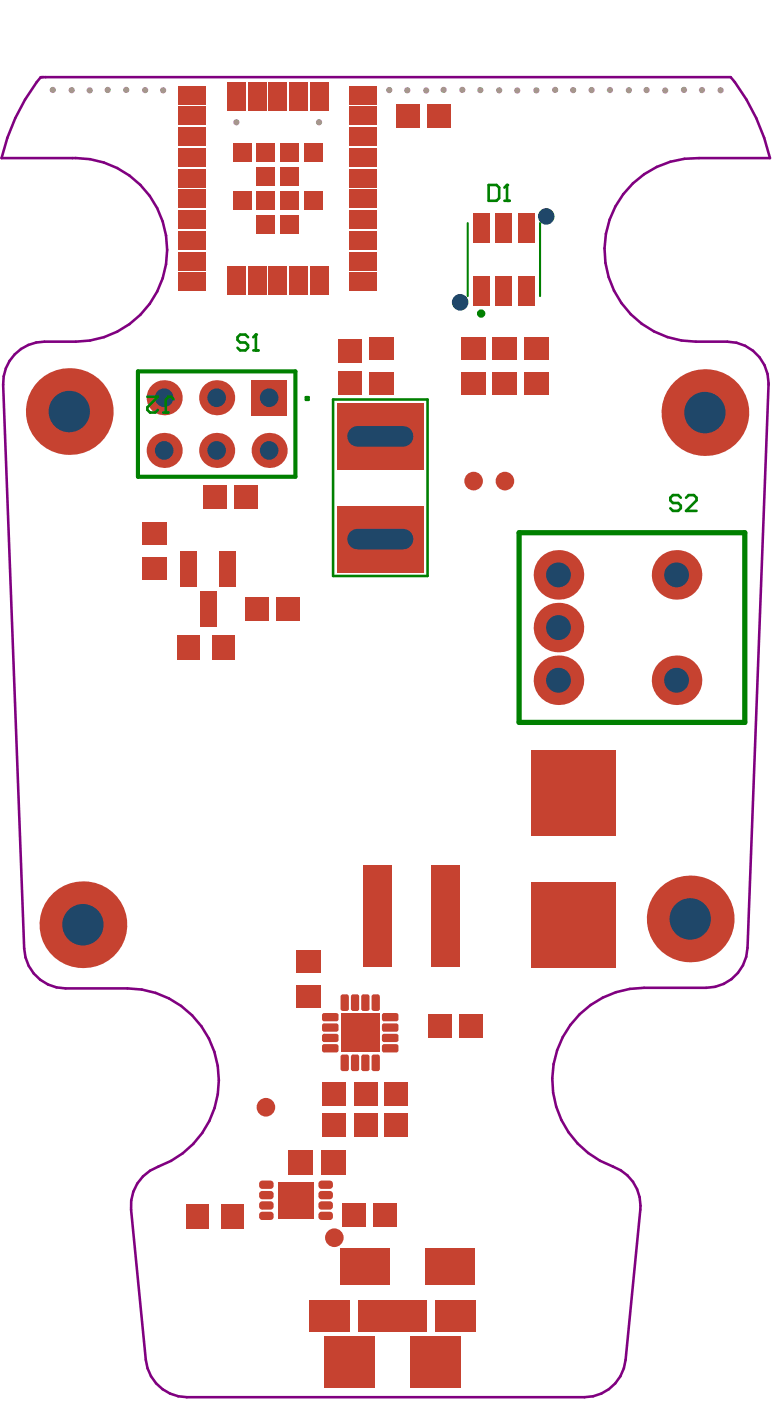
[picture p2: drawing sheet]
<svg xmlns="http://www.w3.org/2000/svg" width="124mm" height="225mm" viewBox="0 0 124 225" stroke-linecap="round" stroke-linejoin="round" font-family="sans-serif">
<path d="M6.5 12.4h110.7a31.6 31.6 0 0 1 6.3 13h-11.4a14.7 14.7 0 0 0-15.1 14.4 14.7 14.7 0 0 0 14.7 15h5a6.6 6.6 0 0 1 6.6 6.9l-3.4 90.3a6.6 6.6 0 0 1-6.6 6.4h-10a14.8 14.8 0 0 0-14.5 12.3 14.8 14.8 0 0 0 9.6 16.4 6.7 6.7 0 0 1 4.3 6.9l-2.3 24.1a6.6 6.6 0 0 1-6.6 6h-63.8a6.6 6.6 0 0 1-6.6-6l-2.4-24.1a6.7 6.7 0 0 1 4.4-6.9 14.7 14.7 0 0 0 9.5-16.3 14.7 14.7 0 0 0-14.5-12.3h-9.9a6.6 6.6 0 0 1-6.6-6.4l-3.4-90.4a6.6 6.6 0 0 1 6.6-6.9h5a14.7 14.7 0 0 0 14.7-15 14.7 14.7 0 0 0-15.2-14.4h-11.4a32.1 32.1 0 0 1 6.3-13h.4" fill="none" stroke="#800080" stroke-width=".41"/>
<g fill="#a6968d">
<circle cx="42.7" cy="177.6" r=".5"/>
<circle cx="53.6" cy="198.5" r=".5"/>
<circle cx="81" cy="77.2" r=".5"/>
<circle cx="76" cy="77.2" r=".5"/>
<circle cx="115.6" cy="14.5" r=".5"/>
<circle cx="106.7" cy="14.5" r=".5"/>
<circle cx="94.9" cy="14.4" r=".5"/>
<circle cx="97.9" cy="14.4" r=".5"/>
<circle cx="100.9" cy="14.5" r=".5"/>
<circle cx="80.1" cy="14.5" r=".5"/>
<circle cx="83" cy="14.5" r=".5"/>
<circle cx="77.1" cy="14.5" r=".5"/>
<circle cx="74.2" cy="14.4" r=".5"/>
<circle cx="86.1" cy="14.5" r=".5"/>
<circle cx="62.5" cy="14.4" r=".5"/>
<circle cx="65.3" cy="14.5" r=".5"/>
<circle cx="68.4" cy="14.5" r=".5"/>
<circle cx="17.3" cy="14.4" r=".5"/>
<circle cx="8.5" cy="14.4" r=".5"/>
<circle cx="14.4" cy="14.5" r=".5"/>
<circle cx="11.5" cy="14.5" r=".5"/>
<circle cx="23.3" cy="14.5" r=".5"/>
<circle cx="26.2" cy="14.5" r=".5"/>
<circle cx="20.2" cy="14.4" r=".5"/>
<circle cx="112.6" cy="14.4" r=".5"/>
<circle cx="109.7" cy="14.4" r=".5"/>
<circle cx="92" cy="14.5" r=".5"/>
<circle cx="89.1" cy="14.4" r=".5"/>
<circle cx="103.7" cy="14.4" r=".5"/>
<circle cx="71.2" cy="14.4" r=".5"/>
<circle cx="37.9" cy="19.6" r=".5"/>
<circle cx="51.2" cy="19.6" r=".5"/>
</g>
<g fill="#c64230">
<circle cx="42.7" cy="177.6" r="1.5"/>
<circle cx="53.6" cy="198.5" r="1.5"/>
<circle cx="81" cy="77.2" r="1.5"/>
<circle cx="76" cy="77.2" r="1.5"/>
<circle cx="11.1" cy="66" r="7"/>
</g>
<circle cx="11.1" cy="66" r="3.3" fill="#1f4769"/>
<circle cx="13.3" cy="148.3" r="7" fill="#c64230"/>
<circle cx="13.3" cy="148.3" r="3.3" fill="#1f4769"/>
<circle cx="26.3" cy="72.2" r="2.82" fill="#c64230"/>
<circle cx="26.3" cy="72.2" r="1.5" fill="#1f4769"/>
<circle cx="26.3" cy="63.8" r="2.82" fill="#c64230"/>
<circle cx="26.3" cy="63.8" r="1.5" fill="#1f4769"/>
<circle cx="34.8" cy="72.2" r="2.82" fill="#c64230"/>
<circle cx="34.8" cy="72.2" r="1.5" fill="#1f4769"/>
<circle cx="34.8" cy="63.8" r="2.82" fill="#c64230"/>
<circle cx="34.8" cy="63.8" r="1.5" fill="#1f4769"/>
<circle cx="43.2" cy="72.2" r="2.82" fill="#c64230"/>
<circle cx="43.2" cy="72.2" r="1.5" fill="#1f4769"/>
<path d="M40.4 61h5.6v5.6h-5.6z" fill-rule="evenodd" fill="#c64230"/>
<circle cx="43.2" cy="63.8" r="1.5" fill="#1f4769"/>
<path d="M54.1 81.1h13.9v10.7h-13.9z" fill-rule="evenodd" fill="#c64230"/>
<path d="M57.4 86.5h7.3" fill="none" stroke="#1f4769" stroke-width="3.3"/>
<path d="M54.1 64.7h13.9v10.6h-13.9z" fill-rule="evenodd" fill="#c64230"/>
<path d="M57.4 70h7.3" fill="none" stroke="#1f4769" stroke-width="3.3"/>
<circle cx="89.6" cy="109.1" r="4" fill="#c64230"/>
<circle cx="89.6" cy="109.1" r="1.99" fill="#1f4769"/>
<circle cx="89.6" cy="100.7" r="4" fill="#c64230"/>
<circle cx="89.6" cy="100.7" r="1.99" fill="#1f4769"/>
<circle cx="89.6" cy="92.2" r="4" fill="#c64230"/>
<circle cx="89.6" cy="92.2" r="1.99" fill="#1f4769"/>
<circle cx="108.5" cy="109.1" r="4" fill="#c64230"/>
<circle cx="108.5" cy="109.1" r="1.99" fill="#1f4769"/>
<circle cx="108.5" cy="92.2" r="4" fill="#c64230"/>
<circle cx="108.5" cy="92.2" r="1.99" fill="#1f4769"/>
<circle cx="110.7" cy="147.4" r="7" fill="#c64230"/>
<circle cx="110.7" cy="147.4" r="3.3" fill="#1f4769"/>
<circle cx="113.1" cy="66.2" r="7" fill="#c64230"/>
<circle cx="113.1" cy="66.2" r="3.3" fill="#1f4769"/>
<circle cx="73.8" cy="48.5" r=".33" fill="#c64230"/>
<circle cx="73.8" cy="48.5" r="1.33" fill="#1f4769"/>
<circle cx="87.6" cy="34.7" r=".33" fill="#c64230"/>
<circle cx="87.6" cy="34.7" r="1.33" fill="#1f4769"/>
<g fill="#c64230">
<path d="M68.6 162.6h3.8v3.8h-3.8z" fill-rule="evenodd"/>
<path d="M73.6 162.6h3.8v3.8h-3.8z" fill-rule="evenodd"/>
<path d="M36.4 13.3h3v4.4h-3z" fill-rule="evenodd"/>
<path d="M49.7 13.3h3v4.4h-3z" fill-rule="evenodd"/>
<path d="M74 59.7h4v3.7h-4z" fill-rule="evenodd"/>
<path d="M74 54.1h4v3.6h-4z" fill-rule="evenodd"/>
<path d="M34 101.8h3.6v4h-3.6z" fill-rule="evenodd"/>
<path d="M28.3 101.8h3.7v4h-3.7z" fill-rule="evenodd"/>
<path d="M84.1 59.7h4v3.7h-4z" fill-rule="evenodd"/>
<path d="M84.1 54.1h4v3.6h-4z" fill-rule="evenodd"/>
<path d="M51.7 173.6h3.9v3.9h-3.9z" fill-rule="evenodd"/>
<path d="M51.7 178.6h3.9v3.8h-3.9z" fill-rule="evenodd"/>
<path d="M85.2 120.4h13.6v13.6h-13.6z" fill-rule="evenodd"/>
<path d="M85.2 141.5h13.6v13.6h-13.6z" fill-rule="evenodd"/>
<path d="M58.3 138.9h4.6v16.3h-4.6z" fill-rule="evenodd"/>
<path d="M69.3 138.9h4.5v16.3h-4.5z" fill-rule="evenodd"/>
<path d="M47.4 152.3h4v3.7h-4z" fill-rule="evenodd"/>
<path d="M47.4 158h4v3.6h-4z" fill-rule="evenodd"/>
<path d="M61.7 173.6h3.8v3.8h-3.8z" fill-rule="evenodd"/>
<path d="M61.7 178.6h3.8v3.8h-3.8z" fill-rule="evenodd"/>
<path d="M54.7 162.5h6.2v6.3h-6.2z" fill-rule="evenodd"/>
<path d="M60 159.5h.6l.3 .3v2l-.3 .4h-.6l-.4-.4v-2z" fill-rule="evenodd"/>
<path d="M58.3 159.5h.6l.4 .3v2l-.4 .4h-.6l-.3-.4v-2z" fill-rule="evenodd"/>
<path d="M56.6 159.5h.7l.3 .3v2l-.3 .4h-.7l-.3-.4v-2z" fill-rule="evenodd"/>
<path d="M55 159.5h.6l.4 .3v2l-.4 .4h-.6l-.4-.4v-2z" fill-rule="evenodd"/>
<path d="M52 162.5h2l.3 .3v.7l-.3 .3h-2l-.3-.3v-.7z" fill-rule="evenodd"/>
<path d="M52 164.2h2l.3 .3v.6l-.3 .4h-2l-.3-.4v-.6z" fill-rule="evenodd"/>
<path d="M52 165.8h2l.3 .4v.6l-.3 .3h-2l-.3-.3v-.6z" fill-rule="evenodd"/>
<path d="M52 167.5h2l.3 .3v.7l-.3 .3h-2l-.3-.3v-.7z" fill-rule="evenodd"/>
<path d="M55 169.1h.6l.4 .4v2l-.4 .3h-.6l-.4-.3v-2z" fill-rule="evenodd"/>
<path d="M56.6 169.1h.7l.3 .4v2l-.3 .3h-.7l-.3-.3v-2z" fill-rule="evenodd"/>
<path d="M58.3 169.1h.6l.4 .4v2l-.4 .3h-.6l-.3-.3v-2z" fill-rule="evenodd"/>
<path d="M60 169.1h.6l.3 .4v2l-.3 .3h-.6l-.4-.3v-2z" fill-rule="evenodd"/>
<path d="M61.6 167.5h2l.3 .3v.7l-.3 .3h-2l-.3-.3v-.7z" fill-rule="evenodd"/>
<path d="M61.6 165.8h2l.3 .4v.6l-.3 .3h-2l-.3-.3v-.6z" fill-rule="evenodd"/>
<path d="M61.6 164.2h2l.3 .3v.6l-.3 .4h-2l-.3-.4v-.6z" fill-rule="evenodd"/>
<path d="M61.6 162.5h2l.3 .3v.7l-.3 .3h-2l-.3-.3v-.7z" fill-rule="evenodd"/>
<path d="M56.7 173.6h3.9v3.8h-3.9z" fill-rule="evenodd"/>
<path d="M56.7 178.6h3.9v3.8h-3.9z" fill-rule="evenodd"/>
<path d="M29.8 193.1h3.7v4h-3.7z" fill-rule="evenodd"/>
<path d="M35.5 193.1h3.6v4h-3.6z" fill-rule="evenodd"/>
<path d="M39.3 95.7h3.8v3.9h-3.8z" fill-rule="evenodd"/>
<path d="M44.3 95.7h3.8v3.9h-3.8z" fill-rule="evenodd"/>
<path d="M54.3 59.4h3.8v3.9h-3.8z" fill-rule="evenodd"/>
<path d="M54.3 54.5h3.8v3.8h-3.8z" fill-rule="evenodd"/>
<path d="M59.9 192.9h3.8v3.9h-3.8z" fill-rule="evenodd"/>
<path d="M54.9 192.9h3.8v3.9h-3.8z" fill-rule="evenodd"/>
<path d="M63.6 16.8h3.8v3.8h-3.8z" fill-rule="evenodd"/>
<path d="M68.5 16.8h3.8v3.8h-3.8z" fill-rule="evenodd"/>
<path d="M32.7 77.8h3.8v3.8h-3.8z" fill-rule="evenodd"/>
<path d="M37.6 77.8h3.8v3.8h-3.8z" fill-rule="evenodd"/>
<path d="M65.8 214.3h8.1v8.3h-8.1z" fill-rule="evenodd"/>
<path d="M52 214.3h8.1v8.3h-8.1z" fill-rule="evenodd"/>
<path d="M69.8 208.6h6.5v5h-6.5z" fill-rule="evenodd"/>
<path d="M49.6 208.6h6.5v5h-6.5z" fill-rule="evenodd"/>
<path d="M66.1 208.6h2.3v5h-2.3z" fill-rule="evenodd"/>
<path d="M63.9 208.6h2.4v5h-2.4z" fill-rule="evenodd"/>
<path d="M61.8 208.6h2.3v5h-2.3z" fill-rule="evenodd"/>
<path d="M59.6 208.6h2.3v5h-2.3z" fill-rule="evenodd"/>
<path d="M57.5 208.6h2.3v5h-2.3z" fill-rule="evenodd"/>
<path d="M32.1 94.8h2.6v5.7h-2.6z" fill-rule="evenodd"/>
<path d="M28.9 88.5h2.7v5.6h-2.7z" fill-rule="evenodd"/>
<path d="M35.2 88.5h2.7v5.6h-2.7z" fill-rule="evenodd"/>
<path d="M28.6 43.7h4.5v3h-4.5z" fill-rule="evenodd"/>
<path d="M28.6 40.4h4.5v3h-4.5z" fill-rule="evenodd"/>
<path d="M28.6 37h4.5v3h-4.5z" fill-rule="evenodd"/>
<path d="M28.6 33.7h4.5v3h-4.5z" fill-rule="evenodd"/>
<path d="M28.6 30.4h4.5v3h-4.5z" fill-rule="evenodd"/>
<path d="M28.6 27.1h4.5v3h-4.5z" fill-rule="evenodd"/>
<path d="M28.6 23.7h4.5v3h-4.5z" fill-rule="evenodd"/>
<path d="M28.6 20.4h4.5v3h-4.5z" fill-rule="evenodd"/>
<path d="M28.6 17.1h4.5v3h-4.5z" fill-rule="evenodd"/>
<path d="M28.6 13.8h4.5v2.9h-4.5z" fill-rule="evenodd"/>
<path d="M39.7 13.3h3v4.4h-3z" fill-rule="evenodd"/>
<path d="M43.1 13.3h2.9v4.4h-2.9z" fill-rule="evenodd"/>
<path d="M46.4 13.3h3v4.4h-3z" fill-rule="evenodd"/>
<path d="M56 13.8h4.5v2.9h-4.5z" fill-rule="evenodd"/>
<path d="M56 17.1h4.5v3h-4.5z" fill-rule="evenodd"/>
<path d="M56 20.4h4.5v3h-4.5z" fill-rule="evenodd"/>
<path d="M56 23.7h4.5v3h-4.5z" fill-rule="evenodd"/>
<path d="M56 27.1h4.5v3h-4.5z" fill-rule="evenodd"/>
<path d="M56 30.4h4.5v3h-4.5z" fill-rule="evenodd"/>
<path d="M56 33.7h4.5v3h-4.5z" fill-rule="evenodd"/>
<path d="M56 37h4.5v3h-4.5z" fill-rule="evenodd"/>
<path d="M56 40.4h4.5v3h-4.5z" fill-rule="evenodd"/>
<path d="M56 43.7h4.5v3h-4.5z" fill-rule="evenodd"/>
<path d="M49.7 42.7h3v4.5h-3z" fill-rule="evenodd"/>
<path d="M46.4 42.7h3v4.5h-3z" fill-rule="evenodd"/>
<path d="M43.1 42.7h2.9v4.5h-2.9z" fill-rule="evenodd"/>
<path d="M39.7 42.7h3v4.5h-3z" fill-rule="evenodd"/>
<path d="M36.4 42.7h3v4.5h-3z" fill-rule="evenodd"/>
<path d="M37.3 30.6h3v3h-3z" fill-rule="evenodd"/>
<path d="M41.2 30.6h2.9v3h-2.9z" fill-rule="evenodd"/>
<path d="M41.2 34.4h2.9v3h-2.9z" fill-rule="evenodd"/>
<path d="M45 30.6h3v3h-3z" fill-rule="evenodd"/>
<path d="M45 34.5h3v2.9h-3z" fill-rule="evenodd"/>
<path d="M48.8 30.6h3v3h-3z" fill-rule="evenodd"/>
<path d="M41.2 26.8h2.9v3h-2.9z" fill-rule="evenodd"/>
<path d="M45 26.8h3v3h-3z" fill-rule="evenodd"/>
<path d="M41.2 23h2.9v3h-2.9z" fill-rule="evenodd"/>
<path d="M45 23h3v3h-3z" fill-rule="evenodd"/>
<path d="M48.8 23h3v3h-3z" fill-rule="evenodd"/>
<path d="M37.3 23h3v3h-3z" fill-rule="evenodd"/>
<path d="M51.6 194.4h1.3l.5 .5v.3l-.5 .5h-1.3l-.5-.5v-.3z" fill-rule="evenodd"/>
<path d="M51.6 192.7h1.3l.5 .5v.3l-.5 .5h-1.3l-.5-.5v-.3z" fill-rule="evenodd"/>
<path d="M51.6 191h1.3l.5 .5v.4l-.5 .5h-1.3l-.5-.5v-.4z" fill-rule="evenodd"/>
<path d="M51.6 189.4h1.3l.5 .5v.3l-.5 .5h-1.3l-.5-.5v-.3z" fill-rule="evenodd"/>
<path d="M42.1 189.4h1.3l.5 .5v.3l-.5 .5h-1.3l-.5-.5v-.3z" fill-rule="evenodd"/>
<path d="M42.1 191h1.3l.5 .5v.4l-.5 .5h-1.3l-.5-.5v-.4z" fill-rule="evenodd"/>
<path d="M42.1 192.7h1.3l.5 .5v.3l-.5 .5h-1.3l-.5-.5v-.3z" fill-rule="evenodd"/>
<path d="M42.1 194.4h1.3l.5 .5v.3l-.5 .5h-1.3l-.5-.5v-.3z" fill-rule="evenodd"/>
<path d="M44.7 189.6h5.6v5.8h-5.6z" fill-rule="evenodd"/>
<path d="M76 44.3h2.6v4.7h-2.6z" fill-rule="evenodd"/>
<path d="M76 34.3h2.6v4.7h-2.6z" fill-rule="evenodd"/>
<path d="M79.5 44.3h2.7v4.7h-2.7z" fill-rule="evenodd"/>
<path d="M79.5 34.3h2.7v4.7h-2.7z" fill-rule="evenodd"/>
<path d="M83.1 44.3h2.6v4.7h-2.6z" fill-rule="evenodd"/>
<path d="M83.1 34.3h2.6v4.7h-2.6z" fill-rule="evenodd"/>
<path d="M22.8 89.4h4v3.7h-4z" fill-rule="evenodd"/>
<path d="M22.8 83.8h4v3.6h-4z" fill-rule="evenodd"/>
<path d="M79 54h4v3.7h-4z" fill-rule="evenodd"/>
<path d="M79 59.7h4v3.6h-4z" fill-rule="evenodd"/>
<path d="M59.2 59.7h3.9v3.6h-3.9z" fill-rule="evenodd"/>
<path d="M59.2 54h3.9v3.7h-3.9z" fill-rule="evenodd"/>
<path d="M68.2 200.2h8v5.8h-8z" fill-rule="evenodd"/>
<path d="M54.7 200.2h7.9v5.8h-7.9z" fill-rule="evenodd"/>
<path d="M46.2 184.4h4v4h-4z" fill-rule="evenodd"/>
<path d="M51.5 184.4h4v4h-4z" fill-rule="evenodd"/>
</g>
<g fill="#c64230">
<path d="M60.6 159.5l.3 .2v.1h-.3z"/>
<path d="M59.8 159.5h.2v.3h-.4z"/>
<path d="M59.6 161.8h.4v.4l-.3-.2z"/>
<path d="M60.6 161.8h.3v.2l-.3 .2z"/>
<path d="M58.9 159.5l.3 .2 .1 .1h-.4z"/>
<path d="M58.1 159.5h.2v.3h-.3z"/>
<path d="M58 161.8h.3v.4l-.3-.2z"/>
<path d="M58.9 161.8h.4l-.1 .2-.3 .2z"/>
<path d="M57.3 159.5l.3 .2v.1h-.3z"/>
<path d="M56.5 159.5h.1v.3h-.3z"/>
<path d="M56.3 161.8h.3v.4l-.3-.2z"/>
<path d="M57.3 161.8h.3v.2l-.3 .2z"/>
<path d="M55.6 159.5l.3 .2 .1 .1h-.4z"/>
<path d="M54.8 159.5h.2v.3h-.4z"/>
<path d="M54.6 161.8h.4v.4l-.3-.2z"/>
<path d="M55.6 161.8h.4l-.1 .2-.3 .2z"/>
<path d="M54 163.5h.3v.1l-.3 .2z"/>
<path d="M54 162.5l.3 .2v.1h-.3z"/>
<path d="M51.8 162.5h.2v.3h-.3z"/>
<path d="M51.7 163.5h.3v.3l-.3-.2z"/>
<path d="M54 165.1h.3v.2l-.3 .2z"/>
<path d="M54 164.2h.1l.2 .3h-.3z"/>
<path d="M51.8 164.2h.2v.3h-.3z"/>
<path d="M51.7 165.1h.3v.4l-.3-.2z"/>
<path d="M54 166.8h.3v.2l-.3 .1z"/>
<path d="M54 165.8l.1 .1 .2 .3h-.3z"/>
<path d="M51.8 165.9l.2-.1v.4h-.3z"/>
<path d="M51.7 166.8h.3v.3l-.3-.1z"/>
<path d="M54 168.5h.3v.1l-.3 .2z"/>
<path d="M54 167.5l.3 .2v.1h-.3z"/>
<path d="M51.8 167.5h.2v.3h-.3z"/>
<path d="M51.7 168.5h.3v.3l-.3-.2z"/>
<path d="M55.6 169.1l.3 .2 .1 .2h-.4z"/>
<path d="M54.8 169.2l.2-.1v.4h-.4z"/>
<path d="M54.6 171.5h.4v.3l-.3-.2z"/>
<path d="M55.6 171.5h.4l-.1 .1-.3 .2z"/>
<path d="M57.3 169.1l.3 .2v.2h-.3z"/>
<path d="M56.5 169.2l.1-.1v.4h-.3z"/>
<path d="M56.3 171.5h.3v.3l-.3-.2z"/>
<path d="M57.3 171.5h.3v.1l-.3 .2z"/>
<path d="M58.9 169.1l.3 .2 .1 .2h-.4z"/>
<path d="M58.1 169.2l.2-.1v.4h-.3z"/>
<path d="M58 171.5h.3v.3l-.3-.2z"/>
<path d="M58.9 171.5h.4l-.1 .1-.3 .2z"/>
<path d="M60.6 169.1l.3 .2v.2h-.3z"/>
<path d="M59.8 169.2l.2-.1v.4h-.4z"/>
<path d="M59.6 171.5h.4v.3l-.3-.2z"/>
<path d="M60.6 171.5h.3v.1l-.3 .2z"/>
<path d="M63.6 168.5h.3l-.1 .3h-.2z"/>
<path d="M63.6 167.5l.3 .2v.1h-.3z"/>
<path d="M61.4 167.5h.2v.3h-.3z"/>
<path d="M61.3 168.5h.3v.3l-.3-.2z"/>
<path d="M63.6 166.8h.3l-.1 .3h-.2z"/>
<path d="M63.6 165.8l.2 .1 .1 .3h-.3z"/>
<path d="M61.4 165.9l.2-.1v.4h-.3z"/>
<path d="M61.3 166.8h.3v.3l-.3-.1z"/>
<path d="M63.6 165.1h.3l-.1 .3-.2 .1z"/>
<path d="M63.6 164.2h.2l.1 .3h-.3z"/>
<path d="M61.4 164.2h.2v.3h-.3z"/>
<path d="M61.3 165.1h.3v.4l-.3-.2z"/>
<path d="M63.6 163.5h.3l-.1 .3h-.2z"/>
<path d="M63.6 162.5l.3 .2v.1h-.3z"/>
<path d="M61.4 162.5h.2v.3h-.3z"/>
<path d="M61.3 163.5h.3v.3l-.3-.2z"/>
<path d="M51.1 195.2h.5v.5a.5 .5 0 0 1-.5-.5z"/>
<path d="M52.9 195.2h.5l-.1 .2-.4 .3z"/>
<path d="M52.9 194.4l.4 .2 .1 .3h-.5z"/>
<path d="M51.3 194.4h.3v.5h-.5z"/>
<path d="M51.1 193.5h.5v.5l-.4-.2z"/>
<path d="M52.9 193.5h.5l-.1 .3-.4 .2z"/>
<path d="M52.9 192.7l.4 .2 .1 .3h-.5z"/>
<path d="M51.3 192.8l.3-.1v.5h-.5z"/>
<path d="M51.1 191.9h.5v.5a.5 .5 0 0 1-.5-.5z"/>
<path d="M52.9 191.9h.5l-.1 .2-.4 .3z"/>
<path d="M52.9 191l.4 .3 .1 .2h-.5z"/>
<path d="M51.3 191.1l.3-.1v.5h-.5z"/>
<path d="M51.1 190.2h.5v.5l-.3-.1z"/>
<path d="M52.9 190.2h.5l-.1 .2-.4 .3z"/>
<path d="M52.9 189.4l.4 .2 .1 .3h-.5z"/>
<path d="M51.3 189.4h.3v.5h-.5z"/>
<path d="M43.4 189.4l.4 .2 .1 .3h-.5z"/>
<path d="M41.8 189.4h.3v.5h-.5z"/>
<path d="M41.6 190.2h.5v.5l-.3-.1z"/>
<path d="M43.4 190.2h.5a.5 .5 0 0 1-.5 .5z"/>
<path d="M43.4 191l.4 .3 .1 .2h-.5z"/>
<path d="M41.8 191.1l.3-.1v.5h-.5z"/>
<path d="M41.6 191.9h.5v.5a.5 .5 0 0 1-.5-.5z"/>
<path d="M43.4 191.9h.5a.5 .5 0 0 1-.5 .5z"/>
<path d="M43.4 192.7l.3 .1 .2 .4h-.5z"/>
<path d="M41.8 192.8l.3-.1v.5h-.5z"/>
<path d="M41.6 193.5h.5v.5h-.3z"/>
<path d="M43.4 193.5h.5a.5 .5 0 0 1-.5 .5z"/>
<path d="M43.4 194.4h.3l.2 .5h-.5z"/>
<path d="M41.8 194.4h.3v.5h-.5z"/>
<path d="M41.6 195.2h.5v.5a.5 .5 0 0 1-.5-.5z"/>
<path d="M43.4 195.2h.5a.5 .5 0 0 1-.5 .5z"/>
</g>
<path d="M53.4 64.1h15.2v28.3h-15.2z" fill="none" stroke="#008000" stroke-width=".41"/>
<path d="M83.3 85.4h36.2v30.5h-36.2z" fill="none" stroke="#008000" stroke-width=".84"/>
<path d="M22.1 59.6h25.3v16.9h-25.3z" fill="none" stroke="#008000" stroke-width=".66"/>
<path d="M75 35.8v11.7M86.6 35.8v11.7" fill="none" stroke="#008000" stroke-width=".33"/>
<path d="M39.8 54.1l-.4-.4h-.9l-.4 .4v.4l.4 .4h.9l.4 .5v.4l-.4 .4h-.9l-.4-.4M40.6 56.2h.9M41.1 53.7v2.5M49.1 63.7h.4v.4h-.4z" fill="none" stroke="#008000" stroke-width=".42"/>
<circle cx="41.1" cy="53.7" r=".21" fill="#008000"/>
<path d="M78.4 29.7h1.3l.4 .4v1.7l-.4 .4h-1.3zM80.9 32.2h.9M81.3 29.7v2.5M41.1 53.7l-.5 .4" fill="none" stroke="#008000" stroke-width=".42"/>
<circle cx="81.3" cy="29.7" r=".21" fill="#008000"/>
<path d="M81.3 29.7l-.4 .4M23.6 63.6h1.7l-1.7 1.7v.5l.5 .4h.8l.4-.4M26.2 66.2h.8M27.9 64.1l-.5-.5h-.4l-.4 .5v2.1M109.2 79.8l-.4-.4h-.8l-.5 .4v.5l.5 .4h.8l.4 .4v.4l-.4 .4h-.8l-.5-.4M110.1 79.8l.4-.4h.8l.5 .4v.5l-1.7 1.6h1.7" fill="none" stroke="#008000" stroke-width=".42"/>
<circle cx="77.2" cy="50.3" r=".33" fill="none" stroke="#008000" stroke-width=".66"/>
</svg>
